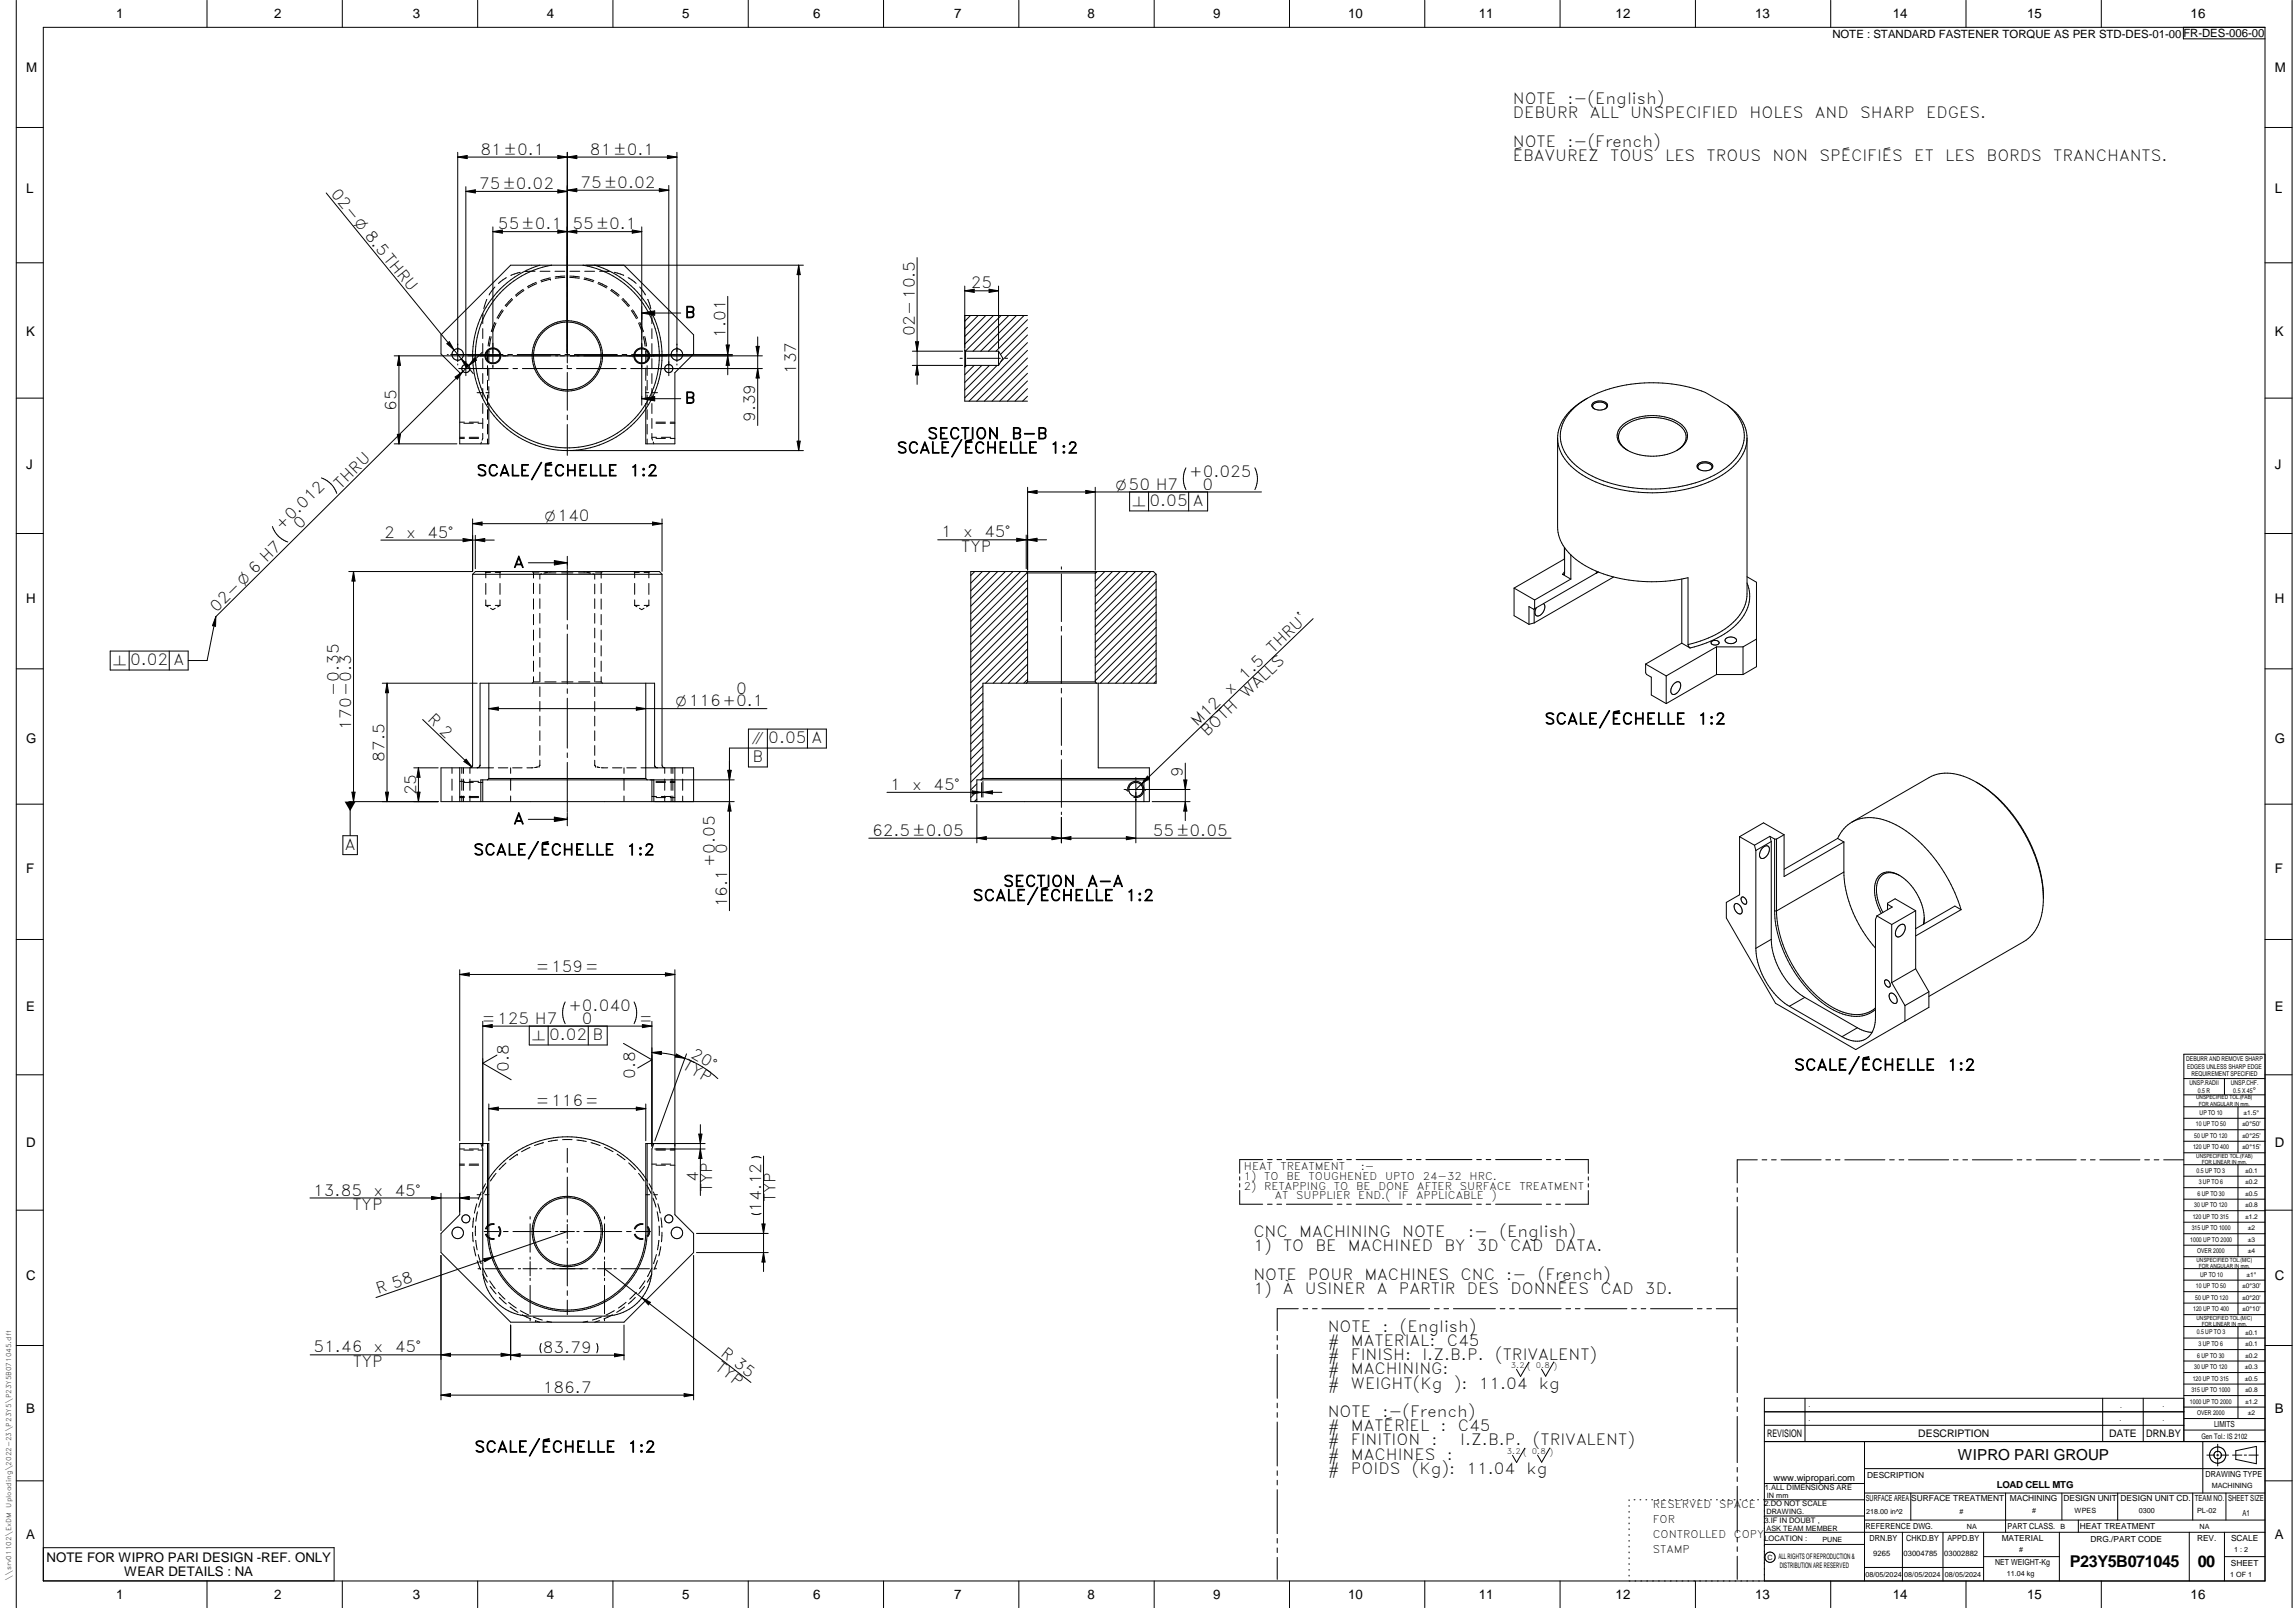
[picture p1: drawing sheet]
<svg xmlns="http://www.w3.org/2000/svg" width="848mm" height="594mm" viewBox="0 0 848 594" stroke-linecap="round" stroke-linejoin="round" font-family="sans-serif">
<defs><g id="words">
<g font-size="6">
<text x="764.9" y="579">P23Y5B071045</text>
<text x="812.1" y="578.9">00</text>
</g>
<g font-size="5.7">
<text x="559" y="38.5">NOTE</text>
<text x="579.2" y="38.5">:-(English)</text>
<text x="559" y="43.8">DEBURR</text>
<text x="587.5" y="43.8">ALL</text>
<text x="602.4" y="43.8">UNSPECIFIED</text>
<text x="646.5" y="43.8">HOLES</text>
<text x="670.7" y="43.8">AND</text>
<text x="687.3" y="43.8">SHARP</text>
<text x="711.8" y="43.8">EDGES.</text>
<text x="177.5" y="57.2">81±0.1</text>
<text x="218" y="57.2">81±0.1</text>
<text x="559" y="54.3">NOTE</text>
<text x="559" y="59.5">ÉBAVUREZ</text>
<text x="579.2" y="54.3">:-(French)</text>
<text x="595" y="59.5">TOUS</text>
<text x="615.3" y="59.5">LES</text>
<text x="630.7" y="59.5">TROUS</text>
<text x="655" y="59.5">NON</text>
<text x="672.3" y="59.5">SPÉCIFIÉS</text>
<text x="707.4" y="59.5">ET</text>
<text x="718.8" y="59.5">LES</text>
<text x="734.1" y="59.5">BORDS</text>
<text x="758.8" y="59.5">TRANCHANTS.</text>
<text x="122" y="71.7" transform="rotate(51 122 71.7)">02-O 8.5THRU</text>
<text x="177.1" y="69.8">75±0.02</text>
<text x="214.5" y="69.4">75±0.02</text>
<text x="184" y="84.7">55±0.1</text>
<text x="211.5" y="84.7">55±0.1</text>
<text x="358.8" y="106.6">25</text>
<text x="253" y="117.4">B</text>
<text x="268.1" y="124.8" transform="rotate(-90 268.1 124.8)">1.01</text>
<text x="338" y="124.3" transform="rotate(-90 338 124.3)">02-10.5</text>
<text x="294.3" y="138.2" transform="rotate(-90 294.3 138.2)">137</text>
<text x="253" y="149">B</text>
<text x="146.6" y="151.7" transform="rotate(-90 146.6 151.7)">65</text>
<text x="279.1" y="156" transform="rotate(-90 279.1 156)">9.39</text>
<text x="331.4" y="167.4">SCALE/ÉCHELLE</text>
<text x="342.7" y="162.2">SECTION</text>
<text x="373.7" y="162.2">B-B</text>
<text x="388" y="167.4">1:2</text>
<text x="176.1" y="175.9">SCALE/ÉCHELLE</text>
<text x="232.7" y="175.9">1:2</text>
<text x="439.5" y="176.3">+0.025</text>
<text x="125.8" y="180.9" transform="rotate(-45 125.8 180.9)">THRU</text>
<text x="444.4" y="180.9">0</text>
<text x="424.8" y="187">0.05 A</text>
<text x="104" y="196.2" transform="rotate(-45 104 196.2)">+0.012</text>
<text x="110.7" y="195.9" transform="rotate(-45 110.7 195.9)">0</text>
<text x="142" y="198.7">2</text>
<text x="150.1" y="198.7">x</text>
<text x="157.9" y="198.7">45°</text>
<text x="347.7" y="198.6">1</text>
<text x="355.2" y="203.8">TYP</text>
<text x="355.9" y="198.6">x</text>
<text x="363.7" y="198.6">45°</text>
<text x="189.7" y="209.7">A</text>
<text x="80" y="226.4" transform="rotate(-45 80 226.4)">02-O 6 H7</text>
<text x="48.1" y="245.8">0.02 A</text>
<text x="470.5" y="241.6" transform="rotate(-44 470.5 241.6)">THRU`</text>
<text x="460.2" y="251.5" transform="rotate(-44 460.2 251.5)">1.5</text>
<text x="125.2" y="257" transform="rotate(-90 125.2 257)">-0.35</text>
<text x="272" y="256.4">0</text>
<text x="454.6" y="256.9" transform="rotate(-44 454.6 256.9)">x</text>
<text x="460.7" y="258.3" transform="rotate(-44 460.7 258.3)">WALLS</text>
<text x="129.8" y="269.6" transform="rotate(-90 129.8 269.6)">170-0.3</text>
<text x="157.7" y="266" transform="rotate(44 157.7 266)">R 2</text>
<text x="442.4" y="268.6" transform="rotate(-44 442.4 268.6)">M12</text>
<text x="570.8" y="267.6">SCALE/ÉCHELLE</text>
<text x="627.3" y="267.6">1:2</text>
<text x="283.9" y="274.6">0.05 A</text>
<text x="446.1" y="272.4" transform="rotate(-44 446.1 272.4)">BOTH</text>
<text x="142.1" y="281.3" transform="rotate(-90 142.1 281.3)">87.5</text>
<text x="278.1" y="281.6">B</text>
<text x="437.1" y="287.1" transform="rotate(-90 437.1 287.1)">9</text>
<text x="153.8" y="293.9" transform="rotate(-90 153.8 293.9)">25</text>
<text x="329" y="291.9">1</text>
<text x="337.1" y="291.9">x</text>
<text x="344.9" y="291.9">45°</text>
<text x="189.7" y="304.5">A</text>
<text x="322.3" y="308.8">62.5±0.05</text>
<text x="426" y="308.8">55±0.05</text>
<text x="127.4" y="314">A</text>
<text x="174.9" y="316">SCALE/ÉCHELLE</text>
<text x="231.5" y="316">1:2</text>
<text x="268.7" y="315.4" transform="rotate(-90 268.7 315.4)">0</text>
<text x="264.1" y="320.4" transform="rotate(-90 264.1 320.4)">+0.05</text>
<text x="370.7" y="327.6">SECTION</text>
<text x="401.8" y="327.6">A-A</text>
<text x="268.7" y="335.2" transform="rotate(-90 268.7 335.2)">16.1</text>
<text x="359.5" y="332.8">SCALE/ÉCHELLE</text>
<text x="416" y="332.8">1:2</text>
<text x="198.1" y="359.1">=159=</text>
<text x="210.1" y="373.7">+0.040</text>
<text x="178.1" y="378.2">=125 H7</text>
<text x="215" y="378.2">0</text>
<text x="236.2" y="378.2">=</text>
<text x="202.9" y="384.3">0.02 B</text>
<text x="188" y="395.9" transform="rotate(-90 188 395.9)">0.8</text>
<text x="251.9" y="394.7" transform="rotate(30 251.9 394.7)">TYP</text>
<text x="255" y="390.4" transform="rotate(30 255 390.4)">20°</text>
<text x="663" y="395.4">SCALE/ÉCHELLE</text>
<text x="719.5" y="395.4">1:2</text>
<text x="234.8" y="398.7" transform="rotate(-90 234.8 398.7)">0.8</text>
<text x="198.1" y="408.7">=116=</text>
<text x="257.9" y="436.8" transform="rotate(-90 257.9 436.8)">4</text>
<text x="115.8" y="441.7">13.85</text>
<text x="138" y="441.7">x</text>
<text x="145.8" y="441.7">45°</text>
<text x="263.2" y="440.5" transform="rotate(-90 263.2 440.5)">TYP</text>
<text x="130.3" y="447">TYP</text>
<text x="281.3" y="447.7" transform="rotate(-90 281.3 447.7)">14.12</text>
<text x="286.5" y="444.2" transform="rotate(-90 286.5 444.2)">TYP</text>
<text x="463.1" y="457">CNC</text>
<text x="480.1" y="457">MACHINING</text>
<text x="518.1" y="457">NOTE</text>
<text x="542.5" y="457">:-</text>
<text x="554.1" y="457">(English)</text>
<text x="463.1" y="462.3">1)</text>
<text x="474.1" y="462.3">TO</text>
<text x="486.1" y="462.3">BE</text>
<text x="498" y="462.3">MACHINED</text>
<text x="533.7" y="462.3">BY</text>
<text x="545.7" y="462.3">3D</text>
<text x="558" y="462.3">CAD</text>
<text x="574.5" y="462.3">DATA.</text>
<text x="463.1" y="472.8">NOTE</text>
<text x="483.3" y="472.8">POUR</text>
<text x="504.2" y="472.8">MACHINES</text>
<text x="539.7" y="472.8">CNC</text>
<text x="556.6" y="472.8">:-</text>
<text x="568.3" y="472.8">(French)</text>
<text x="139.8" y="478.2" transform="rotate(-19 139.8 478.2)">R 58</text>
<text x="463.1" y="478">1)</text>
<text x="474.1" y="478">À</text>
<text x="482.2" y="478">USINER</text>
<text x="508.8" y="478">A</text>
<text x="516.9" y="478">PARTIR</text>
<text x="542.1" y="478">DES</text>
<text x="558.2" y="478">DONNÉES</text>
<text x="591.4" y="478">CAD</text>
<text x="607.9" y="478">3D.</text>
<text x="490.6" y="492">NOTE</text>
<text x="490.6" y="497.3">#</text>
<text x="499.2" y="497.3">MATERIAL:</text>
<text x="510.8" y="492">:</text>
<text x="517.3" y="492">(English)</text>
<text x="534.7" y="497.3">C45</text>
<text x="115.8" y="499.7">51.46</text>
<text x="138.1" y="499.7">x</text>
<text x="145.9" y="499.7">45°</text>
<text x="200.6" y="499.8">83.79</text>
<text x="266" y="500.7" transform="rotate(38 266 500.7)">R 35</text>
<text x="490.6" y="502.5">#</text>
<text x="499.2" y="502.5">FINISH:</text>
<text x="525.6" y="502.5">I.Z.B.P.</text>
<text x="552.5" y="502.5">(TRIVALENT)</text>
<text x="130.3" y="504.9">TYP</text>
<text x="263.9" y="505.7" transform="rotate(38 263.9 505.7)">TYP</text>
<text x="490.6" y="507.8">#</text>
<text x="499.2" y="507.8">MACHINING:</text>
<text x="200.6" y="514.6">186.7</text>
<text x="490.6" y="513">#</text>
<text x="499.2" y="513">WEIGHT(Kg</text>
<text x="537.2" y="513">):</text>
<text x="546.5" y="513">11.04</text>
<text x="568.7" y="513">kg</text>
<text x="490.6" y="523.5">NOTE</text>
<text x="510.9" y="523.5">:-(French)</text>
<text x="490.6" y="528.8">#</text>
<text x="499.2" y="528.8">MATÉRIEL</text>
<text x="532.3" y="528.8">:</text>
<text x="538.7" y="528.8">C45</text>
<text x="175.3" y="536.6">SCALE/ÉCHELLE</text>
<text x="231.9" y="536.6">1:2</text>
<text x="490.6" y="534">#</text>
<text x="490.6" y="539.3">#</text>
<text x="499.2" y="539.3">MACHINES</text>
<text x="499.2" y="534">FINITION</text>
<text x="529" y="534">:</text>
<text x="534.7" y="539.3">:</text>
<text x="539.6" y="534">I.Z.B.P.</text>
<text x="566.5" y="534">(TRIVALENT)</text>
<text x="490.6" y="544.5">#</text>
<text x="499.2" y="544.5">POIDS</text>
<text x="521.7" y="544.5">(Kg):</text>
<text x="541.9" y="544.5">11.04</text>
<text x="564.1" y="544.5">kg</text>
</g>
<text font-size="5.6" x="723.5" y="539.3">WIPRO PARI GROUP</text>
<g font-size="5.4">
<text x="412.4" y="180.9">O50 H7</text>
<text x="418.5" y="187">n</text>
<text x="201.4" y="192.6">O140</text>
<text x="41.8" y="245.8">n</text>
<text x="249.8" y="260.9">O116+0.1</text>
<text x="277.8" y="274.6">i</text>
<text x="196.7" y="384.3">n</text>
</g>
<g font-size="4.9">
<text x="42.9" y="6.7">1</text>
<text x="101.4" y="6.8">2</text>
<text x="152.5" y="6.8">3</text>
<text x="202.1" y="6.8">4</text>
<text x="252.1" y="6.8">5</text>
<text x="300.5" y="6.8">6</text>
<text x="352.6" y="6.8">7</text>
<text x="401.9" y="6.8">8</text>
<text x="448.4" y="6.8">9</text>
<text x="498.2" y="6.8">10</text>
<text x="546.4" y="6.8">11</text>
<text x="597" y="6.8">12</text>
<text x="648.5" y="6.6">13</text>
<text x="699.5" y="6.6">14</text>
<text x="749" y="6.8">15</text>
<text x="809.5" y="6.6">16</text>
<text x="9.6" y="26.7">M</text>
<text x="840.6" y="26.7">M</text>
<text x="9.6" y="71.4">L</text>
<text x="840.6" y="71.4">L</text>
<text x="9.6" y="124.2">K</text>
<text x="840.6" y="124.2">K</text>
<text x="9.6" y="173.4">J</text>
<text x="840.6" y="173.4">J</text>
<text x="9.6" y="222.7">H</text>
<text x="840.6" y="222.7">H</text>
<text x="9.6" y="274.3">G</text>
<text x="840.6" y="274.3">G</text>
<text x="9.6" y="322.7">F</text>
<text x="840.6" y="322.7">F</text>
<text x="9.6" y="373.4">E</text>
<text x="840.6" y="373.4">E</text>
<text x="9.6" y="423.8">D</text>
<text x="840.6" y="423.8">D</text>
<text x="9.6" y="472.9">C</text>
<text x="840.6" y="472.9">C</text>
<text x="9.6" y="522.1">B</text>
<text x="840.6" y="522.1">B</text>
<text x="9.6" y="568.7">A</text>
<text x="840.6" y="568.7">A</text>
<text x="17.2" y="577">NOTE FOR WIPRO PARI DESIGN -REF. ONLY</text>
<text x="45.9" y="582.3">WEAR DETAILS : NA</text>
<text x="42.9" y="590.7">1</text>
<text x="101.4" y="590.8">2</text>
<text x="152.5" y="590.8">3</text>
<text x="202.1" y="590.8">4</text>
<text x="252.1" y="590.8">5</text>
<text x="300.5" y="590.8">6</text>
<text x="352.6" y="590.8">7</text>
<text x="401.9" y="590.8">8</text>
<text x="448.4" y="590.8">9</text>
<text x="498.2" y="590.8">10</text>
<text x="546.4" y="590.8">11</text>
<text x="597" y="590.8">12</text>
<text x="648.5" y="590.6">13</text>
<text x="699.5" y="590.6">14</text>
<text x="749" y="590.8">15</text>
<text x="809.5" y="590.6">16</text>
</g>
<text font-size="4.2" x="677.1" y="13.9">NOTE : STANDARD FASTENER TORQUE AS PER STD-DES-01-00FR-DES-006-00</text>
<g font-size="3.9">
<text x="459.7" y="432.4">HEAT</text>
<text x="459.7" y="435.9">1)</text>
<text x="467.2" y="435.9">TO</text>
<text x="473.2" y="432.4">TREATMENT</text>
<text x="475.4" y="435.9">BE</text>
<text x="483.6" y="435.9">TOUGHENED</text>
<text x="502.8" y="432.4">:-</text>
<text x="511.8" y="435.9">UPTO</text>
<text x="525.8" y="435.9">24-32</text>
<text x="543" y="435.9">HRC.</text>
<text x="459.7" y="439.5">2)</text>
<text x="467.2" y="439.5">RETAPPING</text>
<text x="471.1" y="443.1">AT</text>
<text x="479" y="443.1">SUPPLIER</text>
<text x="492.9" y="439.5">TO</text>
<text x="501.1" y="439.5">BE</text>
<text x="501.9" y="443.1">END.(</text>
<text x="509.3" y="439.5">DONE</text>
<text x="516.8" y="443.1">IF</text>
<text x="523.4" y="443.1">APPLICABLE</text>
<text x="523.7" y="439.5">AFTER</text>
<text x="539.5" y="439.5">SURFACE</text>
<text x="551.2" y="443.1">)</text>
<text x="561.4" y="439.5">TREATMENT</text>
<text x="610.8" y="557.1">RESERVED</text>
<text x="635.3" y="557.1">SPACE</text>
<text x="610.8" y="562.7">FOR</text>
<text x="610.8" y="568.3">CONTROLLED</text>
<text x="640.7" y="568.3">COPY</text>
<text x="610.8" y="573.9">STAMP</text>
</g>
<g font-size="3.8">
<text x="653.1" y="530.9">REVISION</text>
<text x="708.9" y="530.9">DESCRIPTION</text>
<text x="779.4" y="530.9">DATE</text>
<text x="793.1" y="530.9">DRN.BY</text>
</g>
<text font-size="3.6" x="737.8" y="549.9">LOAD CELL MTG</text>
<text font-size="3.5" x="655.4" y="547.1">www.wipropari.com</text>
<g font-size="3.1">
<text x="818.2" y="527.3">LIMITS</text>
<text x="815" y="545.5">DRAWING TYPE</text>
<text x="690" y="546.1">DESCRIPTION</text>
<text x="689.5" y="554.7">SURFACE AREA</text>
<text x="706.3" y="554.7">SURFACE TREATMENT</text>
<text x="742.7" y="554.7">MACHINING</text>
<text x="762.5" y="554.7">DESIGN UNIT</text>
<text x="783.6" y="554.7">DESIGN UNIT CD.</text>
<text x="811" y="554.5">TEAM NO.</text>
<text x="823.3" y="554.5">SHEET SIZE</text>
<text x="828.6" y="559.9">A1</text>
<text x="689.4" y="564.9">REFERENCE DWG.</text>
<text x="690.9" y="569.3">DRN.BY</text>
<text x="704.4" y="569.3">CHKD.BY</text>
<text x="719.6" y="569.3">APPD.BY</text>
<text x="739.7" y="569.2">MATERIAL</text>
<text x="741.9" y="564.8">PART CLASS.</text>
<text x="768.6" y="564.8">HEAT TREATMENT</text>
<text x="772.5" y="569.7">DRG./PART CODE</text>
<text x="811.9" y="569.4">REV.</text>
<text x="824.4" y="569.4">SCALE</text>
<text x="737.3" y="578.1">NET WEIGHT-Kg</text>
<text x="824.4" y="578.5">SHEET</text>
</g>
<text font-size="3" x="832.5" y="403.9">°</text>
<g font-size="2.8">
<text x="558.3" y="505.5">3.2 ( 0.8 )</text>
<text x="813.5" y="531.5">Gen Tol.: IS 2102</text>
<text x="556.9" y="537.3">3.2 ( 0.8 )</text>
<text x="652.1" y="550.5">1.ALL DIMENSIONS ARE</text>
<text x="652" y="556.5">2.DO NOT SCALE</text>
<text x="652" y="562.5">3.IF IN DOUBT ,</text>
<text x="652" y="569.3">LOCATION :</text>
<text x="657.2" y="575.8">ALL RIGHTS OF REPRODUCTION &amp;</text>
<text x="692.3" y="575">9265</text>
<text x="703.4" y="575">03004785</text>
<text x="718.5" y="575">03002882</text>
<text x="657.7" y="579.2">DISTRIBUTION ARE RESERVED</text>
</g>
<g font-size="2.7">
<text x="817.3" y="549.9">MACHINING</text>
<text x="652.9" y="553.5">IN mm</text>
<text x="652.8" y="559.5">DRAWING.</text>
<text x="689.6" y="559.2">218.00 in^2</text>
<text x="724.1" y="559.3">#</text>
<text x="751" y="559.1">#</text>
<text x="766.6" y="559">WPES</text>
<text x="790.4" y="558.9">0300</text>
<text x="811.9" y="558.8">PL-02</text>
<text x="652.8" y="565.6">ASK TEAM MEMBER</text>
<text x="673.4" y="569.7">PUNE</text>
<text x="726.8" y="565">NA</text>
<text x="761.5" y="564.9">B</text>
<text x="812.8" y="564.9">NA</text>
<text x="746.2" y="573.3">#</text>
<text x="825.6" y="573.5">1 : 2</text>
<text x="653.1" y="576.3">C</text>
<text x="689.4" y="582.5">08/05/2024</text>
<text x="703.7" y="582.5">08/05/2024</text>
<text x="718.7" y="582.7">08/05/2024</text>
<text x="741.6" y="582.2">11.04 kg</text>
<text x="824.2" y="582.4">1 OF 1</text>
</g>
<g font-size="2.5">
<text x="812.2" y="403.7">0.5 R</text>
<text x="825.3" y="403.9">0.5 X 45</text>
<text x="812.4" y="497.2">3 UP TO 6</text>
<text x="811.9" y="501.5">6 UP TO 30</text>
<text x="810.8" y="505.8">30 UP TO 120</text>
<text x="668.4" y="519.9">.</text>
<text x="783.5" y="520">.</text>
<text x="799.1" y="519.9">.</text>
<text x="668.4" y="525">.</text>
<text x="783.3" y="524.8">.</text>
<text x="799.1" y="524.8">.</text>
</g>
<g font-size="2.4">
<text x="807.9" y="392.1">DEBURR AND REMOVE SHARP</text>
<text x="808.2" y="394.8">EDGES UNLESS SHARP EDGE</text>
<text x="809.1" y="401">UNSP.RADII</text>
<text x="809.8" y="397.6">REQUIREMENT SPECIFIED</text>
<text x="824.4" y="400.7">UNSP.CHF.</text>
<text x="812.8" y="411.8">UP TO 10</text>
<text x="829.1" y="411.9">±1.5°</text>
<text x="811.4" y="416.1">10 UP TO 50</text>
<text x="828.5" y="416.1">±0°50'</text>
<text x="810.4" y="424.6">120 UP TO 400</text>
<text x="810.9" y="420.3">50 UP TO 120</text>
<text x="828.5" y="424.6">±0°15'</text>
<text x="828.5" y="420.4">±0°25'</text>
<text x="811.7" y="433.2">0.5 UP TO 3</text>
<text x="812.5" y="437.5">3 UP TO 6</text>
<text x="829.6" y="437.5">±0.2</text>
<text x="829.6" y="433.2">±0.1</text>
<text x="812" y="441.7">6 UP TO 30</text>
<text x="829.6" y="441.8">±0.5</text>
<text x="810.9" y="446">30 UP TO 120</text>
<text x="829.6" y="446">±0.8</text>
<text x="809.9" y="454.5">315 UP TO 1000</text>
<text x="810.3" y="450.3">120 UP TO 315</text>
<text x="829.6" y="450.3">±1.2</text>
<text x="830.7" y="454.5">±2</text>
<text x="809.4" y="458.7">1000 UP TO 2000</text>
<text x="830.6" y="458.7">±3</text>
<text x="811.9" y="463">OVER 2000</text>
<text x="830.7" y="463.1">±4</text>
<text x="813" y="471.7">UP TO 10</text>
<text x="830.1" y="471.7">±1°</text>
<text x="811.5" y="475.9">10 UP TO 50</text>
<text x="828.5" y="475.9">±0°30'</text>
<text x="810.5" y="484.4">120 UP TO 400</text>
<text x="811.2" y="480.1">50 UP TO 120</text>
<text x="828.5" y="484.4">±0°10'</text>
<text x="828.5" y="480.2">±0°20'</text>
<text x="811.8" y="493">0.5 UP TO 3</text>
<text x="829.6" y="493.1">±0.1</text>
<text x="829.6" y="497.3">±0.1</text>
<text x="829.6" y="501.5">±0.2</text>
<text x="829.6" y="505.8">±0.3</text>
<text x="809.8" y="514.3">315 UP TO 1000</text>
<text x="810.3" y="510.1">120 UP TO 315</text>
<text x="829.6" y="510.1">±0.5</text>
<text x="829.6" y="514.3">±0.8</text>
<text x="809.2" y="518.6">1000 UP TO 2000</text>
<text x="829.6" y="518.6">±1.2</text>
<text x="811.9" y="522.8">OVER 2000</text>
<text x="830.6" y="522.8">±2</text>
<text x="4.2" y="557" transform="rotate(-90 4.2 557)">Uploading\2022-23\P23Y5\P23Y5B071045.dft</text>
<text x="4.2" y="584.1" transform="rotate(-90 4.2 584.1)">\\srv01102\ExDM</text>
</g>
<g font-size="2.1">
<text x="811.6" y="406.2">UNSPECIFIED TOL.(FAB)</text>
<text x="812.5" y="408.6">FOR ANGULAR IN mm.</text>
<text x="811.6" y="427.8">UNSPECIFIED TOL.(FAB)</text>
<text x="813.7" y="430.1">FOR LINEAR IN mm.</text>
<text x="811.7" y="466.2">UNSPECIFIED TOL.(M/C)</text>
<text x="812.5" y="468.5">FOR ANGULAR IN mm.</text>
<text x="811.7" y="487.6">UNSPECIFIED TOL.(M/C)</text>
<text x="813.6" y="489.9">FOR LINEAR IN mm.</text>
</g>
</g></defs>
<g fill="none" stroke="#000" stroke-width=".37">
<path d="M6 .1v593.9M16 10.1h821v574h-821zM76.5 .1v10M126.5 .1v10M176.5 .1v10M226.5 .1v10M276.5 .1v10M326.5 .1v10M376.5 .1v10M426.5 .1v10M476.5 .1v10M526.5 .1v10"/>
<path d="M576.5 .1v10M626.5 .1v10M676.5 .1v10M726.5 .1v10M776.5 .1v10M806.8 10.1v4.3h30.2M847 .1v593.9M6 47.1h10M169.1 56.3v77.3M169.1 58l3.5-.6v1.2zM169.1 58h81M206.1 57.4l3.5 .6-3.5 .6z"/>
<path d="M209.6 56.3v77.8M209.6 58l3.5-.6v1.2zM246.6 57.4l3.5 .6-3.5 .6zM250.1 56.3v77.3M837 47.1h10M120.5 71.3l54.4 66.7M172.1 69v69.8M172.1 70.7l3.5-.6v1.2zM172.1 70.7h37.5M206.1 70.1l3.5 .6-3.5 .6zM209.6 70.3h37.5M209.6 70.3l3.5-.6v1.1z"/>
<path d="M243.6 69.7l3.5 .6-3.5 .5zM247.1 68.5v70.3M6 97.1h10M182.1 83.8v50.3M182.1 85.6l3.5-.6v1.1zM182.1 85.6h55.1M206.1 85l3.5 .6-3.5 .5zM209.6 85.6l3.5-.6v1.1zM215.5 98a34 34 0 0 1 22.6 52.1 34 34 0 0 1-56.9 0 34 34 0 0 1 22.6-52.1M219.8 98a35 35 0 0 1 18.3 53.9 35 35 0 0 1-56.9 0 35 35 0 0 1 18.3-53.9M230.6 98l25.7 25.7v7.1l-6.9 6.9v26.3h-10.8v-14.9M233.6 85l3.6 .6-3.6 .5z"/>
<path d="M237.2 83.8v60.9M295.1 98l.6 3.5h-1.1zM295.1 98v68.5M296.9 98h-108.2l-25.7 25.7v7.1l6.9 6.9v26.3h10.7v-14.9M338.9 95.2v46.8M837 97.1h10M178.5 115.9l-.1 3.6M179.9 110.6l-1.1 3.5M182.8 119.1l-1.3 3.4M182.9 106l-2.2 3M183.3 119.4l-1.3 3.3M185.6 114.4l-1.9 3.1"/>
<path d="M186 114.7l-1.9 3.1M187.1 102.6l-2.9 2.1M189.1 110.3l-2.4 2.7M189.4 110.7l-2.4 2.6M192.2 100.6l-3.4 1.1M193.4 106.9l-2.9 2.2M193.6 107.3l-2.8 2.2M197.7 100.2l-3.6 .1M198.1 104.3l-3.2 1.6M198.3 104.8l-3.1 1.6M199.6 100.2h3.6M203.3 102.7l-3.4 1"/>
<path d="M203.4 103.1l-3.4 1M203.4 103.1h.1M205.1 100.2h3.6M208.7 102l-3.6 .3M208.7 102.5l-3.5 .3M210.5 102.5l3.6 .3M210.6 102l3.6 .3M210.6 100.2h3.6M215.8 103.1l3.5 1M216 102.7l3.4 1M216.1 100.2h3.6M220.9 104.8l3.2 1.6"/>
<path d="M221.1 104.3l3.3 1.6M221.6 100.2l3.6 .1M225.7 107.3l2.8 2.1M226 106.9l2.8 2.2M227 100.6l3.5 1.1M229.8 110.7l2.4 2.6M230.2 110.3h.1M230.2 110.3l2.4 2.7M232.1 102.6l3 2.1M233.3 114.7l1.9 3M233.7 114.4l1.9 3.1M236 119.4l1.3 3.3"/>
<path d="M236.4 106l2.1 3M236.5 119.2l1.2 3.3M237.2 115.7l4.7-.8v1.6zM237.2 115.7h14.3M239.4 110.6l1.1 3.5M240.8 115.9l.1 3.7M268.9 109.5v29M356.5 105.7v42.5h23.2M356.5 107.4l3.5-.6v1.2zM356.5 107.4h12.5M356.5 116.6h23.2M358.6 116.6l-2.1 2.1"/>
<path d="M361.5 116.6l-5 4.9M364.3 116.6l-7.8 7.7M365.5 106.8l3.5 .6-3.5 .6zM367.1 116.6l-10.6 10.6M369 105.7v23M369.9 116.6l-13.1 13.1M372.8 116.6l-13.2 13.2M375.6 116.6l-13.2 13.2M378.4 116.6l-13.2 13.2M379.7 118.1l-11.6 11.7M147.4 131.5v32.5M147.4 131.5l.6 3.5h-1.2z"/>
<path d="M165.1 127l1-.8 1.7 3.1zM165.3 131h.1M165.5 131h.2M168.2 139.3l2.9-2.1-2.1 2.9zM169.1 134.5v.1M169.1 134.7v.2M169.5 136.2h18.3M170.5 132.6l2.6 2.4-.9 .7zM175.3 132.2l.8 .9-2.9 2zM178.2 130.2l-98.4 97.6M178.4 121.4v3.7M178.4 126.9v3.7"/>
<path d="M178.4 132.5v3.6M178.4 138v3.7M180.1 135.1v3.6M180.2 129.7l-.1 3.6M180.6 136v4.5M180.7 129.7l-.1 4M181 124.3l-.6 3.5M181.5 124.4l-.6 3.5M182.1 128h.1M182.1 135h.1M182.1 135.1v.9M182.1 136.1h.1"/>
<path d="M185.9 131h-19.4M187.6 131h1.8M189.5 136.2h1.8M191.1 131h15.9M193 136.2h14.8M208.8 131h1.7M209.5 136.2h1.8M209.6 135v.8M209.6 137.6v14M212.3 131h15.8M213 136.2h14.8M229.5 136.2h1.8"/>
<path d="M229.9 131h1.7M233 136.2h48.7M233.4 131h37.3M233.6 131.5h.1M237.2 128h.1M237.2 135h.1M237.8 124.4l.6 3.5M238.3 124.3l.6 3.5M238.6 129.7v4M238.6 136v4.5M239.1 129.7v3.6M239.1 135.1v3.6"/>
<path d="M240.6 131.5h.1M240.9 121.4v3.7M240.9 127v3.6M240.9 132.5v3.7M240.9 138v3.7M250.1 134.5v.1M250.1 134.7v.2M268.3 127.5h1.2l-.6 3.5zM268.9 131.5l.6 3.5h-1.2zM279.4 128h1.2l-.6 3.5zM280 136.2l.6 3.5h-1.2zM280 124.5v32.7"/>
<path d="M281.7 131.5h-136M337.1 135h18.6M337.1 129.8h18.6M338.3 126.3h1.2l-.6 3.5zM338.9 135l.6 3.5h-1.2zM354.8 132.4h.8M356.5 129.5l.3 .3M356.8 135h12.2M356.8 129.8v5.2M356.8 135l-.3 .3M356.8 129.8h12.2M357.1 135l-.6 .7"/>
<path d="M357.4 132.4h12.3M360 135l-3.5 3.5M362.8 135l-6.3 6.3M365.6 135l-9.1 9.1M368.5 135l-12 12M369 129.8v5.2M369 129.8l1.6 2.6-1.6 2.6M371.5 132.4h.8M379.7 120.9l-10 10M379.7 123.8l-9.9 9.8M379.7 126.6l-21.6 21.6M379.7 129.4l-18.8 18.8"/>
<path d="M379.7 132.3l-16 15.9M379.7 135.1l-13.1 13.1M379.7 137.9l-10.3 10.3M6 147.1h10M169.9 156h1.7M171.4 156.4h3.5M173.4 156h3.5M176.3 145.1h2.2M176.7 156.4h1.7M178.4 143.5v3.7M178.4 149.1v3.6M178.4 154.6v3.7"/>
<path d="M179.6 145.1h1M180.1 140.5v3.6M180.1 145.9v3.6M180.1 151.3v3.6M180.1 156.8v3.5M180.6 142.8v4.3M209.6 153.4v1.7M209.6 156.8v11.4M237.2 144.9v4.8M237.2 147.3h14.3M237.2 147.3l4.7-.8v1.6zM238.6 145.1h1.1"/>
<path d="M238.6 142.8v4.2M239.1 140.5v3.6M239.1 145.9v3.6M239.1 151.4v3.5M239.1 156.8v3.6M240.8 145.1h2.2M240.9 143.6v3.6M240.9 149.1v3.7M240.9 154.6v3.7M242.4 156.4h3.5M242.4 156h3.5M247.7 156.4h1.7"/>
<path d="M247.7 156h1.7M379.7 140.7l-7.5 7.5M379.7 143.6l-4.6 4.6M379.7 146.4l-1.8 1.8M586.5 147.2a18.8 18.8 0 0 0-10.9 13.7v1M586.6 147.2a17.7 17.7 0 0 0-10 13.1 15.1 15.1 0 0 0 7.1 12.8 48.4 48.4 0 0 0 31.6 7.4 40.6 40.6 0 0 0 24.5-9.5 13 13 0 0 0-.5-20.4l-.9-.9M586.6 147.2a53.8 53.8 0 0 1 43.6-2.2l8.2 4.7M588.7 148.9a3.9 3.9 0 0 1 5.3 .6 2.68 2.68 0 0 1-3.7 1.9 1.64 1.64 0 0 1-1.6-.6 1.64 1.64 0 0 1-.2-1.7zM593.4 150.9a1.35 1.35 0 0 0 .1-1.6 1.35 1.35 0 0 0-1.4-.6 2.45 2.45 0 0 0-3.5 1.6l.6 .8M638.4 149.7a15 15 0 0 1 7.2 12.1M837 147.1h10M118.8 176.6a9.1 9.1 0 0 1 5.6 5.7"/>
<path d="M145.7 164h23.1M146.8 160.5h1.2l-.6 3.5zM169.9 162h1.7M169.9 161.6h1.7M173.4 162h3.5M173.4 161.6h3.5M177.9 163.3l-.2 .7M178.4 160.1l-.3 2.5M180.1 162.2v1.8M210.7 166.5h86.2M239.1 162.2v1.8M240.9 160.1l.2 2.5"/>
<path d="M240.9 161.6h1.7M241.4 163.3l.2 .7M242.4 162h3.5M244.4 161.6h3.5M247.7 162h1.7M294.6 163h1.1l-.6 3.5zM438.2 172.8a9 9 0 0 0 0 8.1M463.7 172.8a9 9 0 0 1 0 8.1M575.6 161.9v32.8a16.1 16.1 0 0 0 7.9 12.8 51.2 51.2 0 0 0 33.7 7.1l6.6-1.2v24.7M600.9 166a5.4 5.4 0 0 1-3.3-5 5.4 5.4 0 0 1 3.3-4.9 19.4 19.4 0 0 1 20.7 .9 5.1 5.1 0 0 1-.6 8.5l-1.4 1M600.9 166a5.2 5.2 0 0 1-2.8-4.9 5.2 5.2 0 0 1 3.3-4.6 18.6 18.6 0 0 1 19.7 1.1 5 5 0 0 1-.8 8.4l-.7 .5M600.9 166a19.9 19.9 0 0 0 18.7 .5"/>
<path d="M627.6 171.3a3.8 3.8 0 0 1 5.3 .7 2.19 2.19 0 0 1-2.7 1.9 2.28 2.28 0 0 1-3-2zM632.3 173.3l-.3 .2M632.3 173.3a1.37 1.37 0 0 0 .1-1.6 1.37 1.37 0 0 0-1.4-.6 2.47 2.47 0 0 0-3.6 1.7l.7 .7M645.6 161.8a16.1 16.1 0 0 1-8 12.9 51.5 51.5 0 0 1-35.5 6.8 36.9 36.9 0 0 1-23.1-11 13.8 13.8 0 0 1-3.4-8.6M645.6 161.9v57.5a16.3 16.3 0 0 1-8 12.9 40.7 40.7 0 0 1-13.8 5.8M6 197.1h10M100.7 194.5a8.9 8.9 0 0 0 5.6 5.7M140.7 199.5h41.9M171.1 198.9l3.5 .6-3.5 .6zM174.6 191.7v19.4M174.6 193.5l3.5-.6v1.1zM174.6 193.5h70"/>
<path d="M175.6 199.5l3.5-.6v1.2zM175.6 197.8v12.3M241.2 192.9l3.4 .6-3.4 .5zM244.6 191.7v19.4M346.5 199.4h40.2M375.7 198.9l3.5 .5-3.5 .6zM379.2 197.7v12.4M379.7 180v30.6M379.7 181.8l3.5-.6v1.2zM379.7 199.4l3.5-.5v1.1zM379.7 181.8h86.5M401.2 181.2l3.5 .6-3.5 .6z"/>
<path d="M404.7 180v30.6M424.4 181.8v7M439.3 181.8v7M446.3 181.8v7h-28.9v-7M837 197.1h10M128.9 211.2h45.7M130.6 211.2v85M130.6 211.2l.6 3.5h-1.2zM174.6 212.2v70.5l-.1 .6-.8 .4v2.1M174.6 212.2l1-1h68l1 1M174.6 212.2h70M179.2 211.2h.1"/>
<path d="M179.4 211.4l.1 .1M179.5 211.5h1.8M179.5 211.5v2M179.5 215.5v4.1M183 211.5h1.8M184.8 211.5v2M184.8 215.6v4M184.8 211.4v.1M185.1 211.2l-.1 .1M195.2 207.9h14.4M196.6 211.2l.2 .1M197 211.5l.1 .2"/>
<path d="M197.1 211.7h2.1M197.1 211.7v1.9M197.1 215.5v3.8M199.5 215.8v3.6M200.2 212l-.7 .2v1.8M201.3 211.7h4.1M202.4 211.5l-1.5 .3M203.8 211.2l-.7 .1M204.9 207.1l4.7 .8-4.7 .8zM207.6 211.7h4.1M209.6 205.5v4.8M209.6 210.6v18.4"/>
<path d="M213.8 211.7h4.2M215.5 211.2l.7 .1M216.9 211.5l1.4 .3M219.1 212l.7 .2v1.8M219.8 215.8v3.6M220 211.7h2.1M222.1 211.7v1.9M222.1 215.5v3.8M222.3 211.5l-.2 .2M222.7 211.2l-.2 .1M234.2 211.2h.1M234.4 211.4l.1 .1"/>
<path d="M234.5 211.5h1.7M234.5 211.5v2M234.5 215.5v4.1M238 211.5h1.8M239.8 211.5v2M239.8 215.6v4M239.9 211.4l-.1 .1M240.1 211.2l-.1 .1M244.6 212.2v70.5l.4 .8 .6 .2v2M360.2 211.2l-1.5 1.4M363 211.2l-4.3 4.3M365.8 211.2l-7.1 7.1"/>
<path d="M368.7 211.2l-10 9.9M371.5 211.2l-12.8 12.7M374.3 211.2l-15.6 15.6M377.1 211.2l-18.4 18.4M379.2 211.2l.5 .5M379.6 211.5l-20.9 20.9M379.7 211.7v40.2M379.7 211.7h25M379.7 214.2l-21 21M379.7 217.1l-21 21M379.7 219.9l-21 21M392.2 209.4v.9"/>
<path d="M392.2 212v17.6M404.7 211.7v40.2M405.2 211.2l-.5 .5M405.4 211.2l-.7 .7M408.3 211.2l-3.6 3.5M411.1 211.2l-6.4 6.3M413.9 211.2l-9.2 9.2M416.8 211.2l-12.1 12M419.6 211.2l-14.9 14.8M422.4 211.2l-17.7 17.7M425.2 211.2l-20.5 20.5M427.1 212.1l-22.4 22.4"/>
<path d="M427.2 214.8l-22.5 22.5M427.2 217.7l-22.5 22.5M559.5 217.3v10.2l5.5 3.2M559.5 217.3l7.6 4.4M577.4 212.2l3.1 1.8M578.1 202.2v4.3l-18.6 10.8M578.2 211.2l-.8 1M578.2 202.3v9.6l-.3 .4-.5-.1M580.5 214l-13.4 7.7M580.5 205v9M590.1 211.1v.5l-23 13.3M590.6 211.3l-.9 .5"/>
<path d="M596.3 213.2l-29.4 16.9M621.5 213.9v23.7M645.6 213.1l3.5 2v31.2l-5 2.9M645.6 215.4a13.6 13.6 0 0 1-4.2 15.5 36.9 36.9 0 0 1-16.9 8.5M79.8 227.8l-.1 3.6-1.2-.2zM79.8 227.8l-3.3 16.2h-7M179.5 223.7h1.8M179.5 223.7l.9 .5M179.5 221.6v2.1M181.3 224.7l.8 .5 .9-.5M183 223.7h1.8M184.8 223.7l-.9 .5"/>
<path d="M184.8 221.7v2M197.1 221.3v3.8M197.1 227v3.8M197.1 232.7v3.9M197.1 238.5v3.8M199.5 221.2v3.6M199.5 226.6v3.6M199.5 232.1v3.5M199.5 237.5v3.6M209.6 230.8v1.7M209.6 234.3v18.4M219.8 221.2v3.6"/>
<path d="M219.8 226.7v3.6M219.8 232.1v3.6M219.8 237.5v3.6M222.1 221.3v3.8M222.1 227v3.8M222.1 232.8v3.8M222.1 238.5v3.8M234.5 223.7h1.8M234.5 223.7l.9 .5M234.5 221.6v2.1M236.3 224.7l.9 .5 .8-.5M238 223.7h1.8"/>
<path d="M239.8 223.7l-.9 .5M239.8 221.7v2M379.7 222.7l-21 21M379.7 225.6l-21 21M379.7 228.4l-21 21M379.7 231.2l-21 21M379.7 234.1l-21 21M379.7 239.7l-12.7 12.7M379.7 236.9l-15.5 15.5M392.2 231.4v1.8M392.2 234.9v17.6M427.2 237.5l-14.9 14.9"/>
<path d="M427.2 220.5l-22.5 22.5M427.2 223.3l-22.5 22.5M427.2 226.1l-22.5 22.5M427.2 229l-22.5 22.5M427.2 234.6l-17.8 17.8M427.2 231.8l-20.6 20.6M485.2 228.6l-65.5 63.1M566.9 225v5.1M566.9 230.1l-1.9 .6M567.1 224.9l-.4 .2-1.7-1v6.6M567.1 221.7v3.2M570.4 223a3.1 3.1 0 0 1-1.4 4.4 1.22 1.22 0 0 1-1.5-.2 1.22 1.22 0 0 1-.2-1.5l.4-1.2"/>
<path d="M621.5 237.6l-13.4 7.7M621.5 237.6l3 1.8M623.8 238.1l.7 1.3M632.5 237.1a1.62 1.62 0 0 1 2.7 .6 1.81 1.81 0 0 1-2.9-.2zM634.3 239l-18.6 10.7M634.3 239h9.8M634.3 239v10.2M637.7 236a2.64 2.64 0 0 1 4 .6 2.4 2.4 0 0 1-4.2-.2zM644.1 239v10.2M649.1 236.1l-5 2.9M6 247.1h10M40.7 240.5h28.8v7h-28.8z"/>
<path d="M47.7 240.5v7M62.5 240.5v7M141.3 252.4h35M143 252.4l.6 3.5h-1.2zM143 252.4v43.8M180.6 252.4v35.2M196.8 252.2l-.2 .2M197.1 251.9h2.1M197.1 244.2v3.9M197.1 250v1.9M197.1 251.9l-.1 .2M199.5 242.9v3.6"/>
<path d="M199.5 248.3v3.6M199.5 253.7v3.6M199.5 259.2v3.6M201.3 251.9h4.2M207.6 251.9h4.1M209.6 254.5v1.7M209.6 258v18.4M213.8 251.9h4.2M219.8 242.9v3.6M219.8 248.3v3.6M219.8 253.8v3.6M219.8 259.2v3.6"/>
<path d="M220.1 251.9h2M222.1 244.3v3.8M222.1 250v1.9M222.1 251.9l.2 .2M222.5 252.3l.2 .1M238.6 252.4v35.2M363.2 253.4l-4.5 4.5M363.2 259l-4.5 4.5M363.2 256.2l-4.5 4.5M379.7 251.9l-.5 .5M379.7 251.9h25M379.7 242.5l-9.9 9.9"/>
<path d="M379.7 248.2l-4.2 4.2M379.7 245.4l-7 7M379.7 251l-1.4 1.4M392.2 254.3v1.7M392.2 257.8v17.6M404.7 251.9l.5 .5M405.8 252.4v31.3h18.9v12.5h-66v-85h67.5l1 1v40.2h-64v35.2M427.2 251.6l-.8 .8M427.2 240.3l-12.1 12.1M427.2 246l-6.4 6.4M427.2 243.1l-9.3 9.3M427.2 248.8l-3.6 3.6"/>
<path d="M608.1 245.3l7.6 4.4M608.1 245.3v3.3l.4 .6 1.7 1v6.6l5.5 3.1M615.7 249.7v10.2M618.7 252.5a1.32 1.32 0 0 1 1.8-.5 1.32 1.32 0 0 1 .5 1.8 2.71 2.71 0 0 1-3.2 2.6 2.97 2.97 0 0 1 .9-3.9zM634.3 249.2l-18.6 10.7M634.3 249.2h9.8M837 247.1h10M156.2 265.8l18.2 17.6M180.6 261.8h102.8M180.6 261.8l3.5-.6v1.2zM199.5 264.6v3.6M199.5 270v3.6"/>
<path d="M199.5 275.4v3.6M209.6 278.2v1.7M219.8 264.6v3.6M219.8 270v3.6M219.8 275.5v3.6M235.1 261.2l3.5 .6-3.5 .6zM283.6 269.4v14h-7v-14h28.8v7h-35.8v60M298.4 269.4v7M363.2 261.9l-4.5 4.5M363.2 267.5l-4.5 4.5M363.2 276l-4.5 4.5M363.2 264.7l-4.5 4.5"/>
<path d="M363.2 270.3l-4.5 4.5M363.2 273.2l-4.5 4.5M363.2 278.8l-4.5 4.5M392.2 277.2v1.7M6 297.1h10M128.9 296.2h33M129.4 296.2v12.6M130 292.7h1.2l-.6 3.5zM142.4 292.7h1.2l-.6 3.5zM152.9 283.7h9M154.1 292.7h1.1l-.6 3.5zM154.6 283.7v12.5"/>
<path d="M154.6 283.7l.6 3.5h-1.1zM167 283.7v2M167 287.8v4.2M167 294.1v2.1M169.9 294.7h1.7M169.9 288.7h1.7M169.9 283.7v12.5M169.9 294.3h1.7M170.6 283.7v2M170.6 287.8v4.2M170.6 294.1v2.1M171.3 283.7v2.1"/>
<path d="M171.3 287.8v4.2M171.3 294.1v2.1M171.4 289.1h3.5M172.3 280.5l2.1 2.9-3-2.1zM173.4 294.7h3.5M173.4 288.7h3.5M173.4 294.3h3.5M173.7 287.8v4.2M173.7 294.1v2.1M176.3 283.7l.8-.3 .3-.7v-30.3h64.5v30.4l.2 .5 .9 .4M176.7 289.1h1.7M178.4 288.1v8.1"/>
<path d="M180.6 287.6h58M180.6 287.6l-.5 .5M182.4 283.7h-19.4v12.5h108.3M184.1 283.7h3.5M188.7 283.7v2M188.7 287.8v4.2M188.7 294.1v2.1M189.4 283.7h3.5M197 283.7h-2.3M198.6 283.3l-1 .3M199.2 283.1h.1M199.5 280.9v1.9l-.3 .3"/>
<path d="M209.6 281.7v18.4M219.8 280.9v1.8l.3 .4M220.1 283.1h.1M220.6 283.3l1.1 .3M222.3 283.6l2.3 .1M226.3 283.7h3.5M230.6 283.7v2M230.6 287.8v4.2M230.6 294.1v2.1M231.6 283.7h3.5M236.9 283.7h19.4v12.5M238.6 287.6l.5 .5"/>
<path d="M240.9 288.1v8.1M240.9 294.3h1.7M241.6 288.1v8.1M242.4 294.7h3.5M242.4 288.7h3.5M242.4 289.1h3.5M244.4 294.3h3.5M245.6 287.8v4.2M245.6 294.1v2.1M247.7 294.7h1.7M247.7 288.7h1.7M247.7 289.1h1.7"/>
<path d="M248 283.7v2M248 287.8v4.2M248 294.1v2.1M248.6 283.7v2.1M248.6 287.8v4.2M248.6 294.1v2.1M249.4 283.7v12.5M252.3 283.7v2.1M252.3 287.8v4.2M252.3 294.1v2.1M269 284.6h1.2l-.6 3.5zM269.6 296.2l.6 3.5h-1.2z"/>
<path d="M271.3 288.1h-93.6v8.1M327.8 292.7h42.4M359.2 292.2l3.5 .5-3.5 .6zM361 297.2v14.2M361 295.2l-1 1M361 292.4l-2.3 2.2M361 289.6l-2.3 2.2M362.7 289.2v5.3M363.2 287.6l-.5 .5M363.2 292.7l3.5-.5v1.1zM363.2 287.6h61.5M363.2 288.7v5.8"/>
<path d="M363.2 287.3l-.8 .8M363.2 284.5l-4.5 4.5M363.2 281.7l-4.5 4.5M392.2 280.7v17.6M415.4 291.7h.1M415.5 291.7h.6M416.2 291.7h.1M416.8 292.4a3 3 0 0 1 2.7-3.7 3 3 0 0 1 3.2 3.2 3 3 0 0 1-3.7 2.7M419.7 288.2h.1M419.7 295.2h.1M419.7 287.3v.1M419.7 287.5v.6"/>
<path d="M419.7 289v22.4M422.7 288.1v8.1M423.2 291.7h.1M424 286.7l.8 .9-2.9 2zM424.7 288.1h-63.7v8.1M425.8 296.2h14M437.4 288.2h1.2l-.6 3.5zM438 281.9v21.3M438 296.2l.6 3.5h-1.2zM439.8 291.7h-22.7M730.3 289a55.2 55.2 0 0 1 24.7 40M730.3 289a18.3 18.3 0 0 0-16.6-2.2l-29.3 16.9"/>
<path d="M730.3 289a53.3 53.3 0 0 1 24 34.7l.8 6.8M837 297.1h10M126.7 308.8h5.4v6.9h-5.4zM195.2 302.7h14.4M204.9 301.9l4.7 .8-4.7 .8zM209.6 300.3v4.8M321.1 309.7h133.8M361 309.7l3.5-.6v1.1zM388.7 309.1l3.5 .6-3.5 .5zM392.2 309.7l3.5-.6v1.1zM392.2 300v.9M392.2 302v9.4"/>
<path d="M416.2 309.1l3.5 .6-3.5 .5zM642.8 309.1v21.5l-4.9 2.8v5.8l18.2 31.5 29.7 17.1 18.1-10.5M642.8 309.1l5.5 3.2M648.3 312.3l.5 1.9M648.8 314.2v36.2M651.3 313.2a1.3 1.3 0 0 1 1.5-.8 1.3 1.3 0 0 1 1.1 1.4 3.1 3.1 0 0 1-3.2 3.3 2.71 2.71 0 0 1 .6-3.9zM654 309l1.8 1M654 309l-5.7 3.3M654 309l.5 1.9M654.5 310.9v36.1M654.5 310.9l-5.7 3.3M655.8 310v26.5"/>
<path d="M655.8 310h.7M656.5 310v26.6M659.3 308.4l-2.8 1.6M659.3 308.4v15.4l22.1-12.7M659.3 308.4l-7.6-4.4-8.9 5.1M679.1 309.8l2.3 1.3M679.1 309.8l-19.8 11.4M679.1 309.8a13.1 13.1 0 0 1 16.8-7 42.2 42.2 0 0 1 21.6 18.1 59.3 59.3 0 0 1 7.2 15.2M681.4 311.1v11.1M641.1 334a2.41 2.41 0 0 1 2.7 2.9 1.08 1.08 0 0 1-1 .8 1.08 1.08 0 0 1-1.1-.7 2.46 2.46 0 0 1-.6-3zM643.5 331.6a1.52 1.52 0 0 1 1.7 .7 1.52 1.52 0 0 1-.2 1.8 1.95 1.95 0 0 1-1.5-2.5zM655.8 336.5a45.8 45.8 0 0 0 21.7 36.7 13.8 13.8 0 0 0 14.8 .3l.7-.6"/>
<path d="M655.8 336.6h.7M656.5 336.5a45.1 45.1 0 0 0 21.3 36 13.7 13.7 0 0 0 14.5 .5l.7-.6M681.4 322.2a45.3 45.3 0 0 0 11.6 28.1M681.4 322.2l-24.9 14.4M693.6 338.4l5.5 3.2M693.6 338.4l-.6 1.3v36.2a8.3 8.3 0 0 1-4.5 8.4 9.3 9.3 0 0 1-7.8-1.3M697.5 336.1v-2.4l2.8-1.6 7.6 4.4M697.5 334.1l1.7 1-5.6 3.3M702 323.5a19.6 19.6 0 0 1 8.9 17.9M702 323.5a5.8 5.8 0 0 0-8 .5 12.3 12.3 0 0 0 .3 11.6l.9 1.8M702.1 323.5a5.3 5.3 0 0 0-7.7 1.1 13.3 13.3 0 0 0 1.4 12.5M707.9 336.5l-8.8 5.1"/>
<path d="M707.9 336.5v21.4M711.1 339.1l-.3 2.4M724.7 336.1l-2.3-1.3-14.5 8.3M724.7 336.1l-16.8 9.7M755.1 329.6v2.3M755.1 331.9a18.5 18.5 0 0 1-6.4 15.5l-35.9 20.7M755.1 331v.9M6 347.1h10M169.9 358.3v63.1M245.9 359.4l3.5 .6-3.5 .6zM249.4 358.3v90.5l6.9 6.9v7.1l-25.7 25.7h-41.9l-25.7-25.7v-7.1l6.9-6.9v-26.3h10.7v32.5a29 29 0 0 0 29 29 29 29 0 0 0 29-29v-32.5h22M648.8 350.4a27.4 27.4 0 0 0 12.4 21.4"/>
<path d="M654.5 347l-5.7 3.4M654.5 347a27.4 27.4 0 0 0 12.4 21.5M699.1 341.6v21.4M701.4 342.4a1.53 1.53 0 0 1 2.5-.4 3.3 3.3 0 0 1-2.8 4.1 2.47 2.47 0 0 1 .3-3.7zM707.9 357.9l4.9 8.5M707.9 357.9l-8.8 5.1M837 347.1h10M169.9 360l3.5-.6v1.2zM169.9 360h79.5M178.4 377.3v46.1M178.4 379.1h62.5M178.4 379.1l3.5-.6v1.2z"/>
<path d="M202.6 379.1v7M208.9 370.2a9 9 0 0 0 0 8M217.4 379.1v7M224.4 379.1v7h-28.8v-7M234.3 370.2a9 9 0 0 1 0 8M237.4 378.5l3.5 .6-3.5 .6zM240.9 377.3v46.1M661.2 371.8l19.5 11.2M666.9 368.5l19.5 11.2M666.9 368.5l-5.7 3.3M686.4 379.7l2.4 1.1 3 .6M686.4 379.7l-5.7 3.3"/>
<path d="M696.6 362.2a1.53 1.53 0 0 1 1.6 .7 1.53 1.53 0 0 1-.2 1.8 1.95 1.95 0 0 1-1.4-2.5zM698.4 367.1a2.41 2.41 0 0 1 2.7 2.9 1.08 1.08 0 0 1-1.1 .8 1.08 1.08 0 0 1-1-.8 2.46 2.46 0 0 1-.6-2.9zM699.1 363l4.8 8.5M703.9 371.5v5.8M712.8 366.4v5.8l-8.9 5.1M712.8 366.4l-8.9 5.1M6 397.1h10M183.6 389.8l-5.2 3 10.5 6.1M230.4 385.5l10.5 6-5.3 3.1M240.9 388.9l3.5-.4v1.1zM240.9 388.9a35.6 35.6 0 0 1 24.4 9.6M249.9 389.4l3.2 1.6-3.5-.5z"/>
<path d="M253.7 389.4l-11.7 32.1M807 398.5h30M822 398.5v6M837 397.1h10M837 389.5h-30v143.1M180.6 409.6l3.5-.6v1.2zM180.6 409.6h58M180.6 407.9v13.5M235.1 409l3.5 .6-3.5 .6zM238.6 407.9v13.5M258.2 419h1.2l-.6 3.5zM258.8 415.5v26.2"/>
<path d="M807 404.5h30M807 408.9h30M807 413.2h30M807 417.4h30M827 408.9v17M169.9 430.5h1.7M169.9 424.5h1.7M169.9 430.1h1.7M171.4 424.9h3.5M173.4 430.5h3.5M173.4 424.5h3.5M173.4 430.1h3.5"/>
<path d="M176.7 424.9h1.7M177.7 422.5l.7 2v44.2a17.5 17.5 0 0 0 17.5 17.5h27.5a17.5 17.5 0 0 0 17.5-17.5v-44.2l.7-2M179.4 437.3l-1 2M180.1 422.5v32.5a29.5 29.5 0 0 0 29.5 29.5 29.5 29.5 0 0 0 29.5-29.5v-32.5M180.3 437.9l-1.6 3.1M183.3 433.5l-2.1 2.8M187 429.7l-2.5 2.4M191.2 426.4l-2.9 2.1M191.2 426.4h.1M195.9 423.9l-3.2 1.6M200.9 422.1l-3.4 1.1M206.1 421.2l-3.5 .5"/>
<path d="M207.9 421h3.5M209.6 424.2v5.4M209.6 431.4v1.7M209.6 434.9v14M213.2 421.2l3.5 .5M218.4 422.1l3.3 1.1M223.4 423.9l3.1 1.6M228.1 426.4h.1M228.1 426.4l2.8 2.1M232.3 429.6l2.5 2.5M236 433.5l2 2.8M239 437.9l1.6 3.1"/>
<path d="M239.2 436.3a35 35 0 0 0-59.2 .1M239.8 437.3l1.1 2M240.9 430.1h1.7M241.9 424.5h18.7M242.4 424.9h3.5M242.4 430.5h3.5M244.4 430.1h3.5M247.7 424.9h1.7M247.7 430.5h1.7M258.8 424.5l.6 3.5h-1.2zM281.3 427.8l-1.8-.5-1.7 .5M282.2 427.1v42.7"/>
<path d="M458.1 434.8v1.2M458.1 437.3v1.2M458.1 439.8v5.1h8.5M466.6 428.4h-8.5v5.1M468.4 428.4h1.7M471.9 428.4h1.7M475.4 428.4h17M494.2 428.4h1.7M497.6 428.4h1.8M501.2 428.4h16.9M519.9 428.4h1.8M523.4 428.4h1.7"/>
<path d="M526.9 428.4h17M545.7 428.4h1.7M549.2 428.4h1.7M552.7 428.4h17M571.4 428.4h1.8M575 428.4h1.7M578.4 428.4h8.5v5.1M586.9 439.8v5.1h-8.5M586.9 434.8v1.2M586.9 437.3v1.3M642 438.8v1.7M649.4 428.5h-7.4v8.5"/>
<path d="M651.2 428.5h1.7M654.6 428.5h1.8M658.2 428.5h14.8M674.7 428.5h1.7M678.2 428.5h1.7M681.7 428.5h14.8M698.3 428.5h1.7M701.8 428.5h1.7M705.3 428.5h14.8M721.8 428.5h1.8M725.3 428.5h1.8M728.9 428.5h14.7"/>
<path d="M745.4 428.5h1.7M748.9 428.5h1.7M752.4 428.5h14.8M769 428.5h1.7M772.5 428.5h1.7M776 428.5h14.8M792.5 428.5h1.8M796 428.5h1.8M799.5 428.5h7.4M807 421.6h30M807 425.9h30M807 430.3h30"/>
<path d="M807 434.6h30M807 438.8h30M827 430.3v34M6 447.1h10M114.5 442.6h62.4M159.5 442l3.5 .6-3.5 .6zM163 440.9v13.8M167.5 454.1a2.12 2.12 0 0 1 3.6 .6 2.12 2.12 0 0 1-2.1 2.9 2.12 2.12 0 0 1-1.7-3.1l.2-.4M169.9 442.6l3.5-.6v1.2zM174.6 455.3l.3 3.5M175 450l-.3 3.5M175.7 453v3.5"/>
<path d="M175.8 458.3l.5 3.5M176.2 444.8l-.9 3.4M176.3 441.4h1.4M176.4 447.7l-.5 3.5M177.8 440.4l-1.1 2.7M178 442.6l-1.1 3.4M178.9 455h5.4M179.2 441.4h1.4M179.4 456a2.87 2.87 0 0 0 3.2 1.9M179.7 455.9a2.61 2.61 0 0 0 2.9 1.7M182.6 452.4a2.6 2.6 0 0 0-2.9 1.7M182.6 452.1a2.85 2.85 0 0 0-3.2 1.9"/>
<path d="M184.2 453.3a2.62 2.62 0 0 1 0 3.3M184.4 453.1v.1M184.4 453.2a2.96 2.96 0 0 1 0 3.6M184.4 456.8v.1M186 455h1.8M189.5 455h14M195.9 449.5v.9M195.9 452.1v10.5M205.3 455h.8M207 455h5.3M209.6 452.4v5.2M209.6 458.5v.8"/>
<path d="M209.6 455l-70.7 24.4M209.6 450.6v.9M213.1 455h.9M215.8 455h13.9M223.4 449.5v.9M223.4 452.1v10.5M231.5 455h1.7M234.4 456a2.87 2.87 0 0 0 3.2 1.9M234.7 455.9a2.56 2.56 0 0 0 2.9 1.7M235 455h5.4M237.6 452.4a2.62 2.62 0 0 0-2.9 1.7M237.6 452.1a2.85 2.85 0 0 0-3.2 1.9"/>
<path d="M238.6 441.4h1.5M239.1 453.3a2.55 2.55 0 0 1 .1 3.3M239.4 453.1a2.89 2.89 0 0 1 0 3.8M241.3 442.6l1.1 3.4M241.4 440.4l1.1 2.6M241.5 441.4h1.5M242.8 447.7l.6 3.5M243.1 444.7l.9 3.5M243.5 458.3l-.5 3.5M243.6 453v3.5M244.3 449.9l.3 3.6M244.6 455.3l-.2 3.5"/>
<path d="M248.5 454.1a2.12 2.12 0 0 1 3.6 .6 2.12 2.12 0 0 1-2.1 2.9 2.12 2.12 0 0 1-1.7-3.1l.2-.4M257.4 455.7h26.5M281.3 448.3l-1.8 .4-1.7-.4M281.6 452.2h1.1l-.5 3.5zM468.4 444.9h1.7M471.9 444.9h1.7M475.4 444.9h17M494.1 444.9h1.8M497.6 444.9h1.8M501.1 444.9h17M519.9 444.9h1.7M523.4 444.9h1.7"/>
<path d="M526.9 444.9h17M545.7 444.9h1.7M549.2 444.9h1.7M552.7 444.9h17M571.4 444.9h1.8M574.9 444.9h1.7M642 442.3v1.7M642 445.8v17.1M807 443h30M807 447.3h30M807 451.5h30M807 455.8h30"/>
<path d="M837 447.1h10M163 463.8v53.4M175.1 460.6l.7 3.4M176.3 465.8l1.3 3.3M176.6 468.7h.9M176.7 463.5l1.1 3.4M178.4 470.7l1.7 3.1M178.5 468.5l1.5 3.2M178.7 465l3.5-.6-3.1 1.7zM179.3 468.7h10.5M181 473.2l2 2.9M181.1 475.3l2.2 2.7"/>
<path d="M184.2 477.5l2.4 2.5M184.5 479.3l2.6 2.5M191.5 468.7h.9M193.3 468.7h5.2M195.9 464.4v.8M195.9 466.1v5.3M195.9 472.2v.9M195.9 474.9v10.5M199.4 468.7h.8M202 468.7h15.3M209.6 461.1v14M209.6 476.9v1.7"/>
<path d="M219 468.7h.9M220.8 468.7h5.2M223.4 464.4v.8M223.4 466.1v5.3M223.4 472.2v.9M223.4 474.9v10.5M223.4 468.7l54.1 42.1M226.9 468.7h.9M229.5 468.7h10.5M234.8 479.3l-2.6 2.4M235.2 477.5l-2.5 2.5M237.2 479.5l3.1 1.7-.7 .9z"/>
<path d="M238.2 475.2l-2.2 2.8M238.3 473.2l-2 2.9M240.8 468.5l-1.5 3.2M240.9 470.7l-1.7 3M241.8 468.7h.8M242.6 463.5l-1.1 3.4M243 465.7l-1.3 3.3M244.2 460.6l-.7 3.4M256.3 463.8v53.4M257.4 462.8h26.5M282.2 462.8l.5 3.5h-1.1zM642 464.6v1.8"/>
<path d="M642 468.1v1.8M642 471.6v17.1M807 460h30M807 464.3h30M807 468.7h30M807 472.9h30M807 477.2h30M827 468.7v17M6 497.1h10M185.2 500l3.5 .5-3.5 .6zM188 481.2l2.8 2.1M188.5 482.9l2.9 2"/>
<path d="M188.7 489.5v12.9M192.3 484.2l3.1 1.7M193 485.8l3.2 1.5M195.9 487.1v.9M197 486.6l3.4 1.1M197.9 488l1.6 .5M197.9 488h.1M200 496.3l-.4 1.8 .4 1.7M202.1 488.1l.1 .1M202.2 488.2l1.6 .3M209.6 480.4v5.3M217.2 488.1l-1.7 .4"/>
<path d="M220.5 496.3l.4 1.8-.4 1.7M221.4 488l-1.6 .5M221.5 487.9l-.1 .1M222.2 486.6l-3.3 1.1M223.4 487.1v.9M226.3 485.8l-3.2 1.5M227 484.2l-3.1 1.7M230.6 489.5v12.9M230.8 482.9l-2.9 2M231.4 481.1l-2.9 2.2M472 493.4v1.7M472 496.9v1.7"/>
<path d="M479.7 483.5h-7.7v8.1M481.5 483.5h1.7M485 483.5h1.7M488.5 483.5h15.5M505.8 483.5h1.7M509.3 483.5h1.7M512.8 483.5h15.5M530.1 483.5h1.7M533.6 483.5h1.7M537.1 483.5h15.5M554.4 483.5h1.7M557.9 483.5h1.7"/>
<path d="M561.4 483.5h15.5M578.7 483.5h1.7M582.1 483.5h1.8M585.7 483.5h15.5M602.9 483.5h1.8M606.4 483.5h1.8M609.9 483.5h15.6M627.2 483.5h1.7M630.7 483.5h1.8M634.2 483.5h7.8M642 490.5v1.7M642 494v1.7"/>
<path d="M642 497.5v17M807 481.4h30M807 485.7h30M807 490.1h30M807 494.3h30M807 498.6h30M827 490.1v34M837 497.1h10M114.6 500.5h74.1M163 500.5l3.5-.5v1.1zM163 515.4l3.5-.5v1.1zM163 515.4h93.3"/>
<path d="M188.7 500.7l3.5-.6v1.2zM188.7 500.7h41.9M227.1 500.1l3.5 .6-3.5 .6zM252.8 514.9l3.5 .5-3.5 .6zM472 500.4v16.2M472 518.4v1.7M564.9 503.3l-3 5.2-1.5-2.6M574.2 503.2l-3 5.2-1.6-2.6M642 516.3v1.7M642 519.8v1.7M667 516.6v16M777 516.6v16"/>
<path d="M792 516.6v16M807 516.6h-155v67.5M807 502.8h30M807 507.1h30M807 511.3h30M807 515.6h30M807 519.9h30M472 521.9v1.7M472 525.4v16.2M563.5 535.1l-3.1 5.2-1.5-2.6M572.7 535l-3 5.2-1.5-2.6M642 523.3v17.1"/>
<path d="M652 532.6h185.2M652 526.6h155M652 521.6h155M689 532.6v51.5M807 524.1h30M807 528.3h30M814 532.6v19M815.5 537.6h2.9M819.1 537.6h.7M819.5 533.6v2.9M819.5 537.2v.8M819.5 538.7v2.9"/>
<path d="M820.6 537.6h2.9M825 537.6h3.4M826.2 536l7.6-1.6v6.4l-7.6-1.6zM829.3 537.6h.9M831 537.6h3.5M6 547.1h10M472 543.4v1.7M472 546.9v1.7M472 550.4v16.2M602 554.1v.3M602 556.2v.4M602 558.4v.3"/>
<path d="M603.8 554.1h.4M606 554.1h.3M608.2 554.1h.3M610.4 554.1h.3M612.5 554.1h.4M614.7 554.1h.3M616.9 554.1h.3M619.1 554.1h.3M621.2 554.1h.4M623.4 554.1h.3M625.6 554.1h.3M627.8 554.1h.3"/>
<path d="M629.9 554.1h.4M632.1 554.1h.3M634.3 554.1h.3M636.5 554.1h.3M638.6 554.1h.4M640.8 554.1h.3M642 542.1v1.8M642 545.6v1.8M642 549.1v17.1M643 554.1h.3M645.2 554.1h.3M647.3 554.1h.4"/>
<path d="M649.5 554.1h.3M651.7 554.1h37.3M652 548.1h37M689 542.6h148M689 551.6h148M706.1 551.6v10M741.1 551.6v14.5M761.9 551.6v10M782.6 551.6v10M810.3 551.6v10M822.6 551.6v10M837 547.1h10"/>
<path d="M16 571.8h107.5v12.3h-107.5M472 568.4v1.7M472 571.9v1.7M472 575.4v8.1M602 560.5v.4M602 562.7v.3M602 564.8v.3M602 566.9v.4M602 569.1v.3M602 571.2v.4M602 573.4v.3M602 575.5v.4"/>
<path d="M602 577.7v.3M602 579.8v.3M642 568v1.7M642 571.5v1.7M642 575v8.5M652 570.6h37M652 566.1h185M652 560.1h37M689 561.6h148M689 579.1h44M703 566.1v18M718 566.1v18"/>
<path d="M733 575.1h28M733 566.1v18M761 566.1v18M768 561.6v4.5M809 566.1v18M822 575.1h15M822 566.1v18M76.5 584.1v9.9M126.5 584.1v9.9M176.5 584.1v9.9M226.5 584.1v9.9M276.5 584.1v9.9"/>
<path d="M326.5 584.1v9.9M376.5 584.1v9.9M426.5 584.1v9.9M476.5 584.1v9.9M526.5 584.1v9.9M576.5 584.1v9.9M602 582v.3M626.5 584.1v9.9M676.5 584.1v9.9M726.5 584.1v9.9M776.5 584.1v9.9"/>
<circle cx="169.1" cy="131" r="2.13"/>
<circle cx="172.2" cy="136.2" r="1.5"/>
<circle cx="182.1" cy="131.5" r="2.93"/>
<circle cx="182.1" cy="131.5" r="2.62"/>
<circle cx="209.6" cy="131.5" r="12.5"/>
<circle cx="209.7" cy="131.5" r="13"/>
<circle cx="237.1" cy="131.5" r="2.93"/>
<circle cx="237.1" cy="131.5" r="2.62"/>
<circle cx="247.1" cy="136.2" r="1.5"/>
<circle cx="250.1" cy="131" r="2.13"/>
<circle cx="419.7" cy="291.7" r="2.59"/>
<circle cx="172.2" cy="450.3" r="1.5"/>
<circle cx="209.6" cy="455" r="12.5"/>
<circle cx="209.6" cy="455" r="13"/>
<circle cx="247.1" cy="450.3" r="1.5"/>
<circle cx="819.5" cy="537.6" r="3"/>
<circle cx="819.5" cy="537.6" r="1.39"/>
<circle cx="654.1" cy="575.3" r="1.89"/>
</g>
<g fill="#000">
<path d="M169.1 58l3.5-.6v1.2zM206.1 57.4l3.5 .6-3.5 .6zM209.6 58l3.5-.6v1.2zM246.6 57.4l3.5 .6-3.5 .6zM172.1 70.7l3.5-.6v1.2zM206.1 70.1l3.5 .6-3.5 .6zM209.6 70.3l3.5-.6v1.1zM243.6 69.7l3.5 .6-3.5 .5zM182.1 85.6l3.5-.6v1.1zM206.1 85l3.5 .6-3.5 .5zM209.6 85.6l3.5-.6v1.1zM233.6 85l3.6 .6-3.6 .5z"/>
<path d="M237.2 115.7l4.7-.8v1.6zM295.1 98l.6 3.5h-1.1zM356.5 107.4l3.5-.6v1.2zM365.5 106.8l3.5 .6-3.5 .6zM147.4 131.5l.6 3.5h-1.2zM165.1 127l1-.8 1.7 3.1zM168.2 139.3l2.9-2.1-2.1 2.9zM170.5 132.6l2.6 2.4-.9 .7zM175.3 132.2l.8 .9-2.9 2zM268.9 131.5l.6 3.5h-1.2zM268.3 127.5h1.2l-.6 3.5zM279.4 128h1.2l-.6 3.5z"/>
<path d="M280 136.2l.6 3.5h-1.2zM338.3 126.3h1.2l-.6 3.5zM338.9 135l.6 3.5h-1.2zM237.2 147.3l4.7-.8v1.6zM146.8 160.5h1.2l-.6 3.5zM294.6 163h1.1l-.6 3.5zM171.1 198.9l3.5 .6-3.5 .6zM174.6 193.5l3.5-.6v1.1zM175.6 199.5l3.5-.6v1.2zM241.2 192.9l3.4 .6-3.4 .5zM375.7 198.9l3.5 .5-3.5 .6zM379.7 181.8l3.5-.6v1.2z"/>
<path d="M379.7 199.4l3.5-.5v1.1zM401.2 181.2l3.5 .6-3.5 .6zM130.6 211.2l.6 3.5h-1.2zM204.9 207.1l4.7 .8-4.7 .8zM79.8 227.8l-.1 3.6-1.2-.2zM143 252.4l.6 3.5h-1.2zM180.6 261.8l3.5-.6v1.2zM235.1 261.2l3.5 .6-3.5 .6zM130 292.7h1.2l-.6 3.5zM127.4 296.2h4l-2 3.5zM142.4 292.7h1.2l-.6 3.5zM154.6 283.7l.6 3.5h-1.1z"/>
<path d="M154.1 292.7h1.1l-.6 3.5zM172.3 280.5l2.1 2.9-3-2.1zM269 284.6h1.2l-.6 3.5zM269.6 296.2l.6 3.5h-1.2zM359.2 292.2l3.5 .5-3.5 .6zM363.2 292.7l3.5-.5v1.1zM424 286.7l.8 .9-2.9 2zM437.4 288.2h1.2l-.6 3.5zM438 296.2l.6 3.5h-1.2zM204.9 301.9l4.7 .8-4.7 .8zM361 309.7l3.5-.6v1.1zM388.7 309.1l3.5 .6-3.5 .5z"/>
<path d="M392.2 309.7l3.5-.6v1.1zM416.2 309.1l3.5 .6-3.5 .5zM169.9 360l3.5-.6v1.2zM245.9 359.4l3.5 .6-3.5 .6zM178.4 379.1l3.5-.6v1.2zM237.4 378.5l3.5 .6-3.5 .6zM240.9 388.9l3.5-.4v1.1zM249.9 389.4l3.2 1.6-3.5-.5zM180.6 409.6l3.5-.6v1.2zM235.1 409l3.5 .6-3.5 .6zM258.2 419h1.2l-.6 3.5zM258.8 424.5l.6 3.5h-1.2z"/>
<path d="M159.5 442l3.5 .6-3.5 .6zM169.9 442.6l3.5-.6v1.2zM281.6 452.2h1.1l-.5 3.5zM178.7 465l3.5-.6-3.1 1.7zM282.2 462.8l.5 3.5h-1.1zM237.2 479.5l3.1 1.7-.7 .9zM163 500.5l3.5-.5v1.1zM163 515.4l3.5-.5v1.1zM185.2 500l3.5 .5-3.5 .6zM188.7 500.7l3.5-.6v1.2zM227.1 500.1l3.5 .6-3.5 .6zM252.8 514.9l3.5 .5-3.5 .6z"/>
</g>
<use href="#words"/>
</svg>
